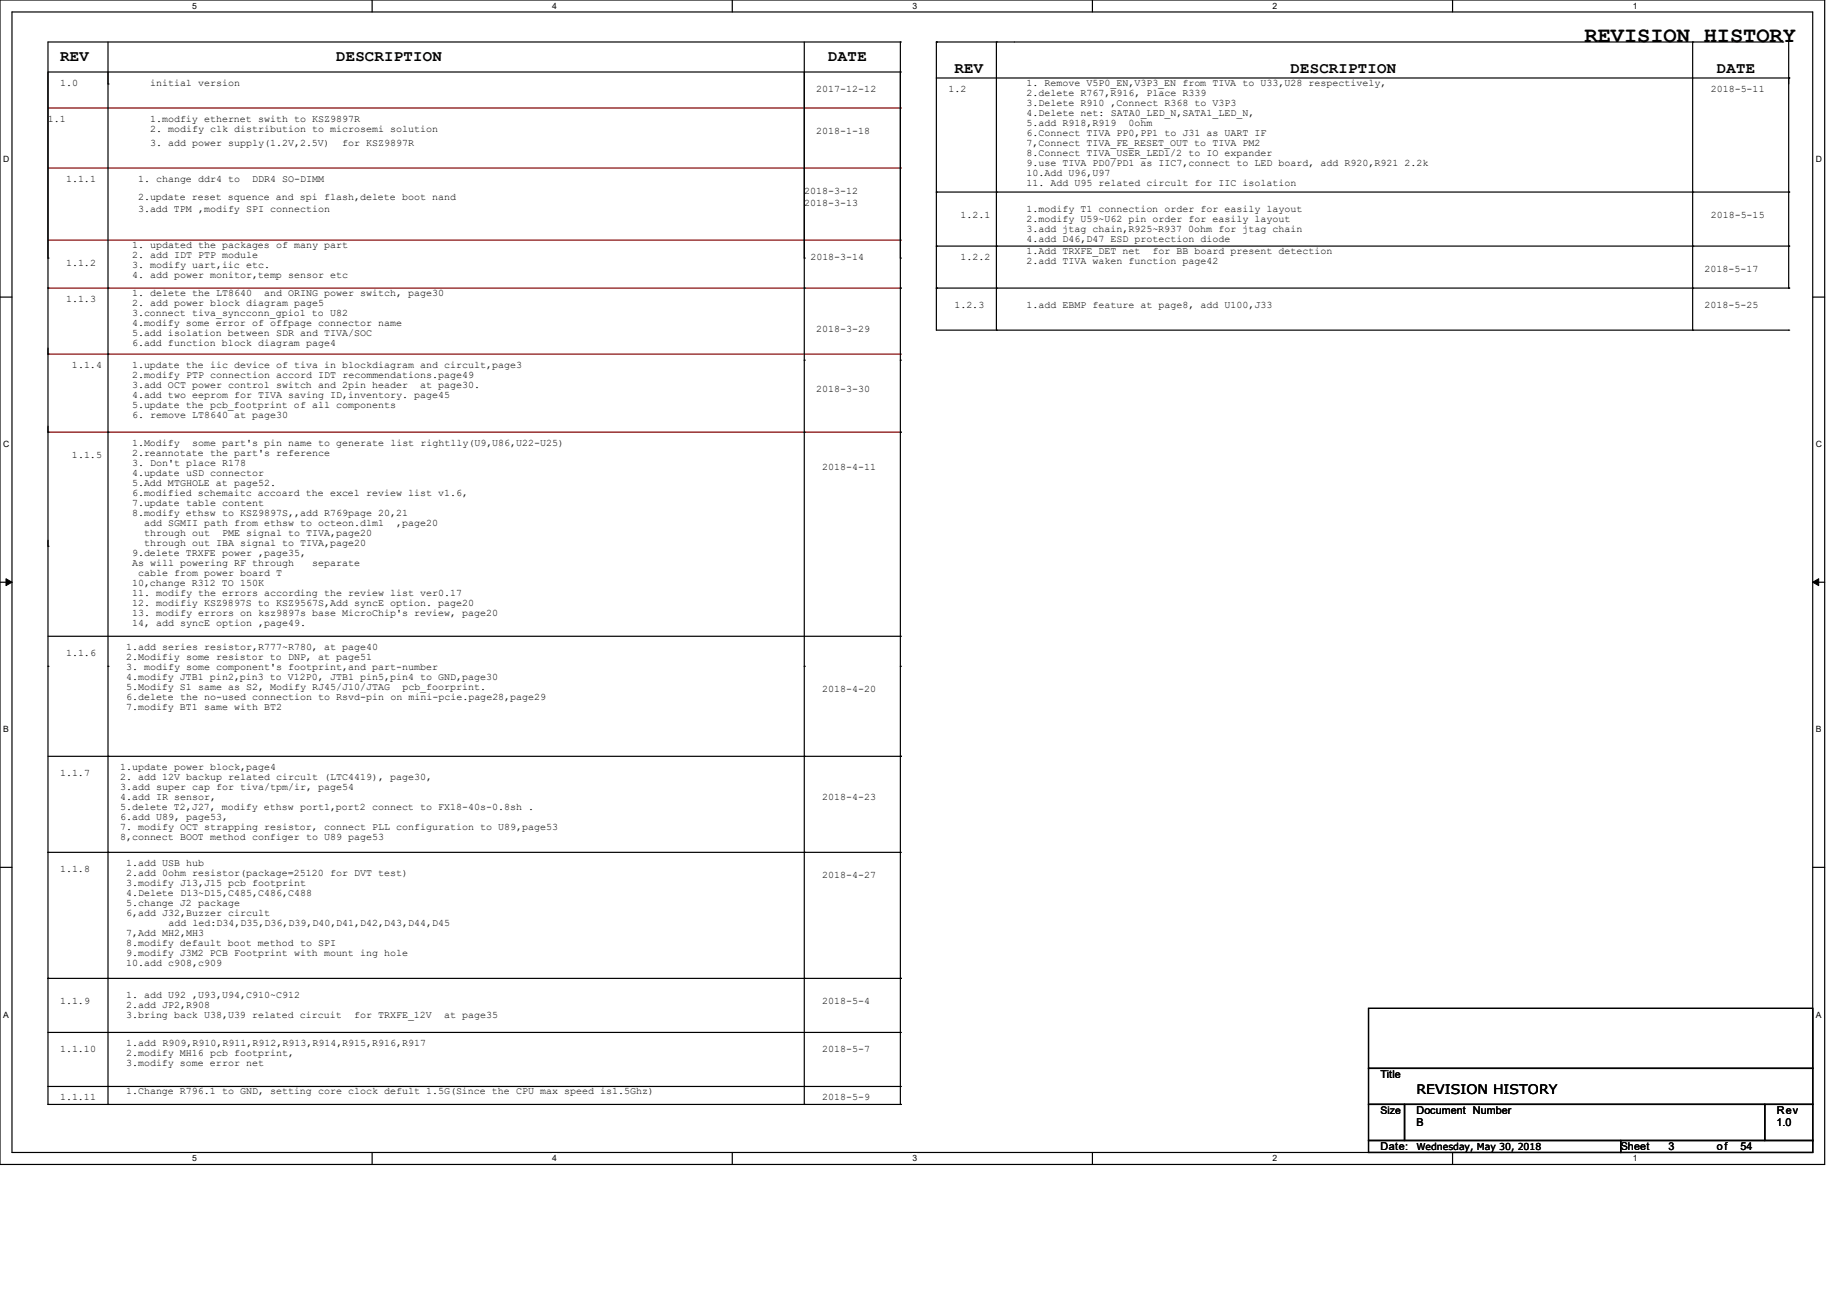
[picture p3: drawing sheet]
<svg xmlns="http://www.w3.org/2000/svg" width="297mm" height="210mm" viewBox="0 0 297 210" stroke-linecap="round" stroke-linejoin="round" font-family="sans-serif">
<defs><g id="words">
<text font-size="3.5" x="254.8" y="6.8">REVISION HISTORY</text>
<g font-size="2.5">
<text x="9.7" y="9.8">REV</text>
<text x="54.1" y="9.8">DESCRIPTION</text>
<text x="133.2" y="9.8">DATE</text>
<text x="153.5" y="11.8">REV</text>
<text x="207.5" y="11.8">DESCRIPTION</text>
<text x="276" y="11.8">DATE</text>
</g>
<text font-size="2.1" x="227.8" y="175.9">REVISION HISTORY</text>
<g font-size="1.7">
<text x="222" y="173.4">Title</text>
<text x="222" y="179.1">Size</text>
<text x="227.8" y="179.1">Document Number</text>
<text x="285.7" y="179.1">Rev</text>
<text x="222" y="184.9">Date:</text>
<text x="227.8" y="181.1">B</text>
<text x="260.6" y="184.9">Sheet</text>
<text x="268.3" y="184.9">3</text>
<text x="276" y="184.9">of</text>
<text x="279.9" y="184.9">54</text>
<text x="285.7" y="181.1">1.0</text>
</g>
<g font-size="1.6">
<text x="9.7" y="13.8">1.0</text>
<text x="24.1" y="13.8">initial version</text>
<text x="131.3" y="14.8">2017-12-12</text>
<text x="152.5" y="14.8">1.2</text>
<text x="165" y="13.8">1. Remove V5P0_EN,V3P3_EN from TIVA to U33,U28 respectively,</text>
<text x="165" y="15.4">2.delete R767,R916, Place R339</text>
<text x="165" y="17">3.Delete R910 ,Connect R368 to V3P3</text>
<text x="275.1" y="14.8">2018-5-11</text>
<text x="7.7" y="19.6">1.1</text>
<text x="24.1" y="19.6">1.modfiy ethernet swith to KSZ9897R</text>
<text x="24.1" y="21.2">2. modify clk distribution to microsemi solution</text>
<text x="24.1" y="23.5">3. add power supply(1.2V,2.5V)</text>
<text x="55" y="23.5">for KSZ9897R</text>
<text x="131.3" y="21.5">2018-1-18</text>
<text x="165" y="18.6">4.Delete net: SATA0_LED_N,SATA1_LED_N,</text>
<text x="165" y="20.3">5.add R918,R919</text>
<text x="165" y="21.9">6.Connect TIVA PP0,PP1 to J31 as UART IF</text>
<text x="165" y="23.5">7,Connect TIVA_FE_RESET_OUT to TIVA PM2</text>
<text x="181.5" y="20.3">0ohm</text>
<text x="10.6" y="29.3">1.1.1</text>
<text x="22.2" y="29.3">1. change ddr4 to</text>
<text x="40.5" y="29.3">DDR4 SO-DIMM</text>
<text x="165" y="25.1">8.Connect TIVA_USER_LED1/2 to IO expander</text>
<text x="165" y="26.7">9.use TIVA PD0/PD1 as IIC7,connect to LED board, add R920,R921 2.2k</text>
<text x="165" y="28.3">10.Add U96,U97</text>
<text x="165" y="29.9">11. Add U95 related circult for IIC isolation</text>
<text x="22.2" y="32.2">2.update reset squence and spi flash,delete boot nand</text>
<text x="22.2" y="34.1">3.add TPM ,modify SPI connection</text>
<text x="129.3" y="31.2">2018-3-12</text>
<text x="129.3" y="33.1">2018-3-13</text>
<text x="154.4" y="35.1">1.2.1</text>
<text x="165" y="34.1">1.modify T1 connection order for easily layout</text>
<text x="165" y="35.7">2.modify U59~U62 pin order for easily layout</text>
<text x="275.1" y="35.1">2018-5-15</text>
<text x="21.2" y="39.9">1. updated the packages of many part</text>
<text x="21.2" y="41.5">2. add IDT PTP module</text>
<text x="130.3" y="41.8">2018-3-14</text>
<text x="154.4" y="41.8">1.2.2</text>
<text x="165" y="37.3">3.add jtag chain,R925~R937 0ohm for jtag chain</text>
<text x="165" y="38.9">4.add D46,D47 ESD protection diode</text>
<text x="165" y="40.9">1.Add TRXFE_DET net</text>
<text x="185.3" y="40.9">for BB board present detection</text>
<text x="10.6" y="42.8">1.1.2</text>
<text x="21.2" y="43.1">3. modify uart,iic etc.</text>
<text x="21.2" y="44.7">4. add power monitor,temp sensor etc</text>
<text x="21.2" y="47.6">1. delete the LT8640</text>
<text x="42.5" y="47.6">and ORING power switch, page30</text>
<text x="165" y="42.5">2.add TIVA waken function page42</text>
<text x="274.1" y="43.7">2018-5-17</text>
<text x="10.6" y="48.6">1.1.3</text>
<text x="21.2" y="49.2">2. add power block diagram page5</text>
<text x="21.2" y="50.8">3.connect tiva_syncconn_gpio1 to U82</text>
<text x="21.2" y="52.4">4.modify some error of offpage connector name</text>
<text x="131.3" y="53.4">2018-3-29</text>
<text x="153.5" y="49.5">1.2.3</text>
<text x="165" y="49.5">1.add EBMP feature at page8, add U100,J33</text>
<text x="274.1" y="49.5">2018-5-25</text>
<text x="11.6" y="59.2">1.1.4</text>
<text x="21.2" y="54">5.add isolation between SDR and TIVA/SOC</text>
<text x="21.2" y="55.6">6.add function block diagram page4</text>
<text x="21.2" y="59.2">1.update the iic device of tiva in blockdiagram and circult,page3</text>
<text x="21.2" y="60.8">2.modify PTP connection accord IDT recommendations.page49</text>
<text x="21.2" y="62.4">3.add OCT power control switch and 2pin header</text>
<text x="21.2" y="64">4.add two eeprom for TIVA saving ID,inventory. page45</text>
<text x="21.2" y="65.6">5.update the pcb_footprint of all components</text>
<text x="67.6" y="62.4">at page30.</text>
<text x="131.3" y="63">2018-3-30</text>
<text x="21.2" y="67.2">6. remove LT8640 at page30</text>
<text x="21.2" y="71.7">1.Modify</text>
<text x="30.9" y="71.7">some part's pin name to generate list rightlly(U9,U86,U22-U25)</text>
<text x="11.6" y="73.7">1.1.5</text>
<text x="21.2" y="73.3">2.reannotate the part's reference</text>
<text x="21.2" y="75">3. Don't place R178</text>
<text x="21.2" y="76.6">4.update uSD connector</text>
<text x="132.2" y="75.6">2018-4-11</text>
<text x="21.2" y="78.2">5.Add MTGHOLE at page52.</text>
<text x="21.2" y="79.8">6.modified schemaitc accoard the excel review list v1.6,</text>
<text x="21.2" y="81.4">7.update table content</text>
<text x="21.2" y="83">8.modify ethsw to KSZ9897S,,add R769page 20,21</text>
<text x="21.2" y="89.4">9.delete TRXFE power ,page35,</text>
<text x="23.2" y="84.6">add SGMII path from ethsw to octeon.dlm1</text>
<text x="23.2" y="86.2">through out</text>
<text x="23.2" y="87.8">through out IBA signal to TIVA,page20</text>
<text x="35.7" y="86.2">PME signal to TIVA,page20</text>
<text x="63.7" y="84.6">,page20</text>
<text x="21.2" y="91">As will powering RF through</text>
<text x="21.2" y="94.3">10,change R312 TO 150K</text>
<text x="21.2" y="95.9">11. modify the errors according the review list ver0.17</text>
<text x="22.2" y="92.6">cable from power board T</text>
<text x="50.2" y="91">separate</text>
<text x="21.2" y="97.5">12. modifiy KSZ9897S to KSZ9567S,Add syncE option. page20</text>
<text x="21.2" y="99.1">13. modify errors on ksz9897s base MicroChip's review, page20</text>
<text x="21.2" y="100.7">14, add syncE option ,page49.</text>
<text x="10.6" y="105.5">1.1.6</text>
<text x="20.3" y="104.6">1.add series resistor,R777~R780, at page40</text>
<text x="20.3" y="106.2">2.Modifiy some resistor to DNP, at page51</text>
<text x="20.3" y="107.8">3. modify some component's footprint,and part-number</text>
<text x="20.3" y="109.4">4.modify JTB1 pin2,pin3 to V12P0, JTB1 pin5,pin4 to GND,page30</text>
<text x="20.3" y="111">5.Modify S1 same as S2, Modify RJ45/J10/JTAG</text>
<text x="20.3" y="112.6">6.delete the no-used connection to Rsvd-pin on mini-pcie.page28,page29</text>
<text x="64.7" y="111">pcb_foorprint.</text>
<text x="132.2" y="111.3">2018-4-20</text>
<text x="20.3" y="114.2">7.modify BT1 same with BT2</text>
<text x="9.7" y="124.8">1.1.7</text>
<text x="19.3" y="123.9">1.update power block,page4</text>
<text x="19.3" y="125.5">2. add 12V backup related circult (LTC4419), page30,</text>
<text x="19.3" y="127.1">3.add super cap for tiva/tpm/ir, page54</text>
<text x="19.3" y="128.7">4.add IR sensor,</text>
<text x="19.3" y="130.3">5.delete T2,J27, modify ethsw port1,port2 connect to FX18-40s-0.8sh .</text>
<text x="19.3" y="131.9">6.add U89, page53,</text>
<text x="132.2" y="128.7">2018-4-23</text>
<text x="19.3" y="133.5">7. modify OCT strapping resistor, connect PLL configuration to U89,page53</text>
<text x="19.3" y="135.1">8,connect BOOT method configer to U89 page53</text>
<text x="9.7" y="140.3">1.1.8</text>
<text x="20.3" y="139.3">1.add USB hub</text>
<text x="20.3" y="140.9">2.add 0ohm resistor(package=25120 for DVT test)</text>
<text x="20.3" y="142.5">3.modify J13,J15 pcb footprint</text>
<text x="132.2" y="141.2">2018-4-27</text>
<text x="20.3" y="144.1">4.Delete D13~D15,C485,C486,C488</text>
<text x="20.3" y="145.7">5.change J2 package</text>
<text x="20.3" y="147.3">6,add J32,Buzzer circult</text>
<text x="27.1" y="148.9">add led:D34,D35,D36,D39,D40,D41,D42,D43,D44,D45</text>
<text x="20.3" y="150.6">7,Add MH2,MH3</text>
<text x="20.3" y="152.2">8.modify default boot method to SPI</text>
<text x="20.3" y="153.8">9.modify J3M2 PCB Footprint with mount ing hole</text>
<text x="20.3" y="155.4">10.add c908,c909</text>
<text x="9.7" y="161.5">1.1.9</text>
<text x="20.3" y="160.5">1. add U92 ,U93,U94,C910~C912</text>
<text x="132.2" y="161.5">2018-5-4</text>
<text x="20.3" y="162.1">2.add JP2,R908</text>
<text x="20.3" y="163.8">3.bring back U38,U39 related circuit</text>
<text x="56.9" y="163.8">for TRXFE_12V</text>
<text x="71.4" y="163.8">at page35</text>
<text x="9.7" y="169.2">1.1.10</text>
<text x="20.3" y="168.3">1.add R909,R910,R911,R912,R913,R914,R915,R916,R917</text>
<text x="20.3" y="169.9">2.modify MH16 pcb footprint,</text>
<text x="20.3" y="171.5">3.modify some error net</text>
<text x="132.2" y="169.2">2018-5-7</text>
<text x="9.7" y="176.9">1.1.11</text>
<text x="20.3" y="176">1.Change R796.1 to GND, setting core clock defult 1.5G(Since the CPU max speed is1.5Ghz)</text>
<text x="132.2" y="176.9">2018-5-9</text>
</g>
<text font-size="1.5" x="227.8" y="184.9">Wednesday, May 30, 2018</text>
<g font-size="1.4">
<text x="30.9" y="1.4">5</text>
<text x="88.8" y="1.4">4</text>
<text x="146.7" y="1.4">3</text>
<text x="204.6" y="1.4">2</text>
<text x="262.6" y="1.4">1</text>
<text x=".5" y="26.1">D</text>
<text x="292" y="26.1">D</text>
<text x=".5" y="71.9">C</text>
<text x="292" y="71.9">C</text>
<text x=".5" y="117.8">B</text>
<text x="292" y="117.8">B</text>
<text x=".5" y="163.6">A</text>
<text x="292" y="163.6">A</text>
<text x="30.9" y="186.7">5</text>
<text x="88.8" y="186.7">4</text>
<text x="146.7" y="186.7">3</text>
<text x="204.6" y="186.7">2</text>
<text x="262.6" y="186.7">1</text>
</g>
</g></defs>
<path d="M0 0h293.4v187.2h-293.4zM1.9 1.9h289.6v183.4h-289.6z" fill="none" stroke="#000" stroke-width=".19"/>
<g fill="#fff">
<path d="M30.9 .2h.7v1.5h-.7z"/>
<path d="M30.9 185.5h.7v1.5h-.7z"/>
</g>
<path d="M59.8 0v1.9M59.8 185.3v1.9" fill="none" stroke="#000" stroke-width=".19"/>
<g fill="#fff">
<path d="M88.8 .2h.8v1.5h-.8z"/>
<path d="M88.8 185.5h.8v1.5h-.8z"/>
</g>
<path d="M117.8 0v1.9M117.8 185.3v1.9" fill="none" stroke="#000" stroke-width=".19"/>
<g fill="#fff">
<path d="M146.7 .2h.8v1.5h-.8z"/>
<path d="M146.7 185.5h.8v1.5h-.8z"/>
</g>
<path d="M175.7 0v1.9M175.7 185.3v1.9" fill="none" stroke="#000" stroke-width=".19"/>
<g fill="#fff">
<path d="M204.6 .2h.8v1.5h-.8z"/>
<path d="M204.6 185.5h.8v1.5h-.8z"/>
</g>
<path d="M233.6 0v1.9M233.6 185.3v1.9" fill="none" stroke="#000" stroke-width=".19"/>
<g fill="#fff">
<path d="M262.5 .2h.8v1.5h-.8z"/>
<path d="M262.5 185.5h.8v1.5h-.8z"/>
<path d="M.5 24.8h1v1.6h-1z"/>
<path d="M292 24.8h1v1.6h-1z"/>
<path d="M.5 70.7h1v1.5h-1z"/>
<path d="M292 70.7h1v1.5h-1z"/>
</g>
<path d="M0 47.8h1.9M291.5 47.8h1.9" fill="none" stroke="#000" stroke-width=".19"/>
<g fill="#fff">
<path d="M.5 116.5h.9v1.6h-.9z"/>
<path d="M292 116.5h.9v1.6h-.9z"/>
</g>
<path d="M0 93.6h1.9M291.5 93.6h1.9" fill="none" stroke="#000" stroke-width=".19"/>
<path d="M1 93.1l.9 .5-.9 .6zM291.5 93.6l.9-.5v1.1z" fill="#000" stroke="#000" stroke-width=".16"/>
<g fill="#fff">
<path d="M.5 162.4h.9v1.5h-.9z"/>
<path d="M292 162.4h.9v1.5h-.9z"/>
</g>
<g fill="none" stroke="#000" stroke-width=".19">
<path d="M7.7 11.6h137.1M17.4 13.5h.1M17.4 6.8v170.8M129.3 6.8v170.8M144.8 11.6h.1M144.8 6.8h.1M144.8 6.8h-137.1v170.8M144.8 6.8v170.8M150.6 6.8h.1M150.6 6.8h136.1M150.6 6.8v46.3h137M150.6 12.5h137"/>
<path d="M160.2 6.8h.1M160.2 6.8v46.3M272.2 6.8h.1M272.2 6.8v46.3M286.7 6.8h.1M287.6 12.5h.1M287.6 6.8v39.5M150.6 30.9h.1M150.6 39.6h.1M150.6 30.9h137M150.6 39.6h137M160.2 30.9h.1"/>
<path d="M160.2 39.6h.1M272.2 30.9h.1M272.2 39.6h.1M287.6 30.9h.1M287.6 39.6h.1M7.7 46.3h.1M7.7 41.5h.1M7.7 56.9h.1M17.4 46.3h.1M17.4 56.9h.1M129.3 46.3h.1M129.3 41.5h.1"/>
<path d="M129.3 57.9h.1M144.8 46.3h.1M144.8 41.5h.1M144.8 57.9h.1M150.6 46.3h.1M150.6 46.3h137M160.2 46.3h.1M160.2 53.1h.1M272.2 46.3h.1M272.2 53.1h.1M287.6 46.3h.1M287.6 53.1h.1"/>
<path d="M7.7 69.5h.1M17.4 69.5h.1M129.3 69.5h.1M144.8 69.5h.1M7.7 87.8h.1M7.7 107.1h.1M7.7 102.3h137.1M17.4 107.1h.1M129.3 107.1h.1M144.8 107.1h.1M144.8 102.3h.1M0 139.5h1.9"/>
<path d="M7.7 137.1h.1M7.7 121.6h137.1M7.7 137.1h137.1M17.4 121.6h.1M17.4 137.1h.1M129.3 121.6h.1M129.3 137.1h.1M144.8 121.6h.1M144.8 137.1h.1M291.5 139.5h1.9M7.7 157.3h.1M7.7 157.3h137.1"/>
<path d="M17.4 157.3h.1M129.3 157.3h.1M144.8 157.3h.1M7.7 177.6h.1M7.7 166h137.1M7.7 174.7h137.1M7.7 177.6h137.1M17.4 174.7h.1M17.4 177.6h.1M129.3 174.7h.1M129.3 177.6h.1M144.8 166h.1"/>
<path d="M144.8 174.7h.1M144.8 177.6h.1M220.1 162.1h71.4v9.7h-71.4zM220.1 171.8h71.4v5.8h-71.4zM220.1 177.6h5.7v5.8h-5.7zM225.8 177.6h58v5.8h-58zM283.8 177.6h7.7v5.8h-7.7zM220.1 183.4h40.5v1.9h-40.5zM260.6 183.4h30.9v1.9h-30.9z"/>
</g>
<path d="M7.7 17.4h137.1M144.8 17.4h.1M7.7 27h137.1M7.7 38.6h137.1M144.8 27h.1M144.8 38.6h.1M7.7 46.3h137.1M7.7 56.9h137.1M144.8 46.3h.1M144.8 56.9h.1M7.7 69.5h137.1M144.8 69.5h.1" fill="none" stroke="#800000" stroke-width=".19"/>
<use href="#words"/>
</svg>
